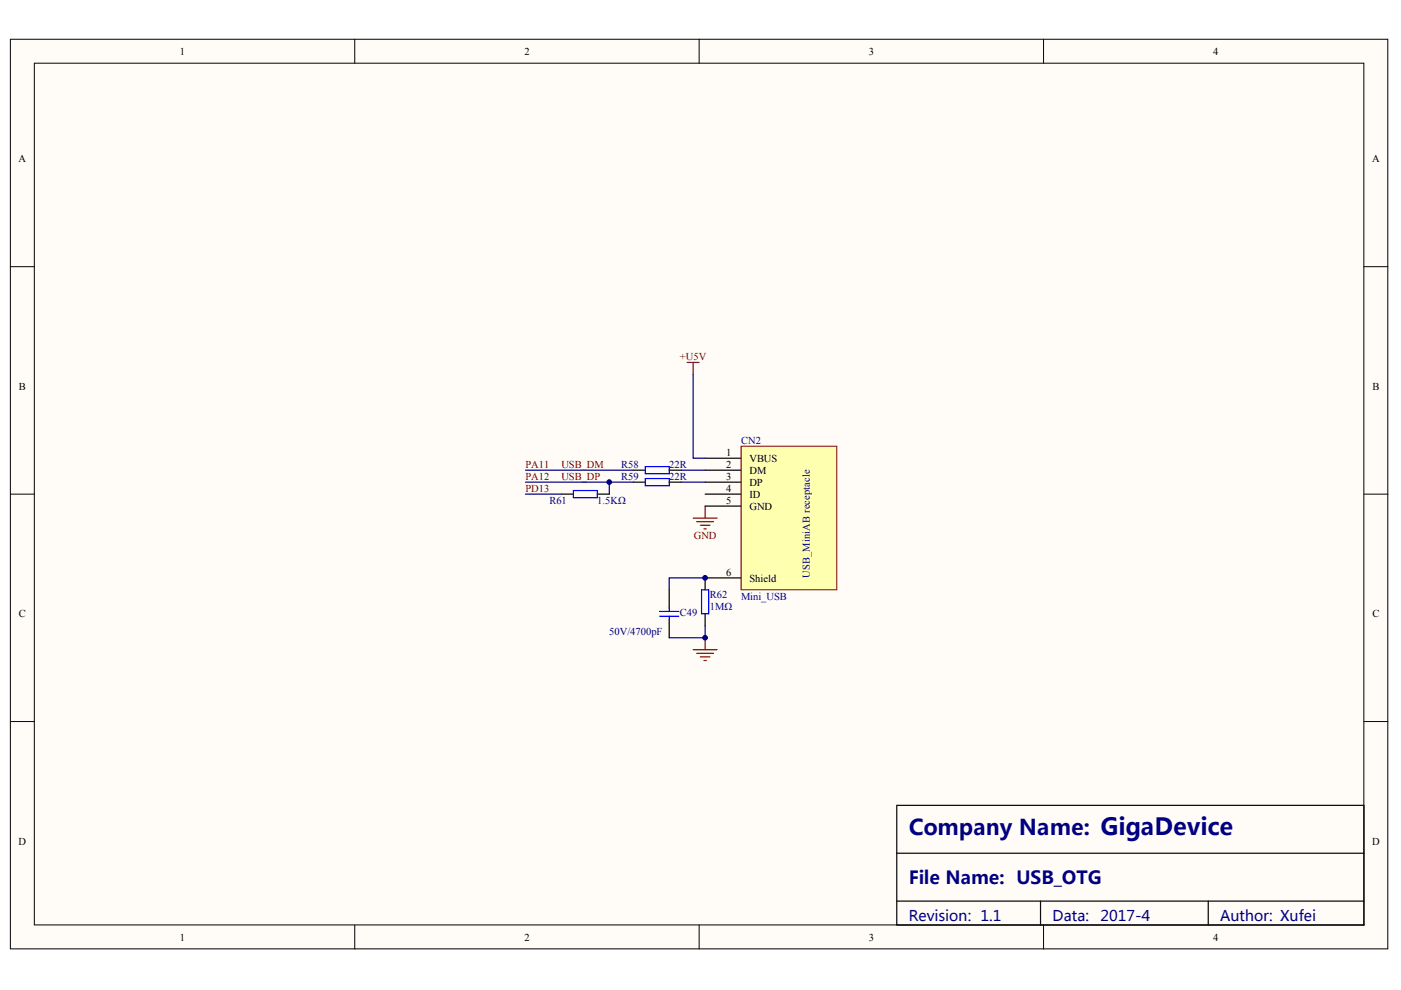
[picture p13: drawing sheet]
<svg xmlns="http://www.w3.org/2000/svg" width="297mm" height="210mm" viewBox="0 0 297 210" stroke-linecap="round" stroke-linejoin="round" font-family="sans-serif">
<defs><g id="words">
<text font-size="4.6" fill="#000080" x="192.7" y="177.1">Company Name: GigaDevice</text>
<text font-size="3.8" fill="#000080" x="192.7" y="187.5">File Name: USB_OTG</text>
<g font-size="3.1" fill="#000080">
<text x="192.7" y="195.4">Revision: 1.1</text>
<text x="223.2" y="195.4">Data:</text>
<text x="233.3" y="195.4">2017-4</text>
<text x="258.7" y="195.4">Author: Xufei</text>
</g>
<g font-size="2.2">
<text x="38.2" y="11.6">1</text>
<text x="111.2" y="11.6">2</text>
<text x="184.2" y="11.6">3</text>
<text x="257.2" y="11.6">4</text>
<text x="4" y="34.4">A</text>
<text x="290.9" y="34.4">A</text>
<text x="4" y="82.6">B</text>
<text x="291" y="82.6">B</text>
<text x="154" y="96.7">1</text>
<text x="154" y="99.2">2</text>
<text x="154" y="101.7">3</text>
<text x="158.9" y="97.9">VBUS</text>
<text x="158.9" y="100.5">DM</text>
<text x="154" y="104.3">4</text>
<text x="154" y="106.8">5</text>
<text x="158.9" y="103">DP</text>
<text x="158.9" y="105.5">ID</text>
<text x="158.9" y="108.1">GND</text>
<text x="154" y="122">6</text>
<text x="158.9" y="123.3">Shield</text>
<text x="4" y="130.9">C</text>
<text x="291" y="130.9">C</text>
<text x="4" y="179.1">D</text>
<text x="290.9" y="179.1">D</text>
<text x="38.2" y="199.4">1</text>
<text x="111.2" y="199.4">2</text>
<text x="184.2" y="199.4">3</text>
<text x="257.2" y="199.4">4</text>
</g>
<g font-size="2.2" fill="#800000">
<text x="144.2" y="76.4">+U5V</text>
<text x="111.4" y="99.2">PA11</text>
<text x="111.4" y="101.7">PA12</text>
<text x="119" y="99.2">USB_DM</text>
<text x="119" y="101.7">USB_DP</text>
<text x="111.4" y="104.3">PD13</text>
<text x="147.1" y="114.4">GND</text>
</g>
<g font-size="2.2" fill="#000080">
<text x="157.1" y="94.1">CN2</text>
<text x="131.7" y="99.2">R58</text>
<text x="131.7" y="101.7">R59</text>
<text x="141.9" y="99.2">22R</text>
<text x="141.9" y="101.7">22R</text>
<text x="116.5" y="106.8">R61</text>
<text x="126.6" y="106.8">1.5KΩ</text>
<text x="171.7" y="122.5" transform="rotate(-90 171.7 122.5)">USB_MiniAB receptacle</text>
<text x="144.2" y="130.7">C49</text>
<text x="150.5" y="126.9">R62</text>
<text x="150.5" y="129.4">1MΩ</text>
<text x="157.1" y="127.1">Mini_USB</text>
<text x="129.2" y="134.7">50V/4700pF</text>
</g>
</g></defs>
<g fill="#fffcf8" stroke="#000" stroke-width=".21">
<path d="M2.2 8.3h292v192.9h-292z"/>
<path d="M7.3 13.4h281.9v182.7h-281.9z"/>
</g>
<path d="M75.2 8.3v5.1M148.2 8.3v5.1M221.2 8.3v5.1M2.2 56.5h5.1M289.2 56.5h5.1M2.2 104.8h5.1M289.2 104.8h5.1M2.2 153h5.1M289.2 153h5.1M75.2 196.1v5.1M148.2 196.1v5.1M221.2 196.1v5.1" fill="none" stroke="#000" stroke-width=".21"/>
<g fill="none" stroke="#000" stroke-width=".25">
<path d="M134.3 99.7h2.5M141.9 99.7h2.5M134.3 102.2h2.5M141.9 102.2h2.5M141.9 125.1v3.8M141.9 131.4v3.8M149.5 122.5v2.6M149.5 130.1v2.6M190.1 170.8h99.1v25.3h-99.1zM190.1 180.9h99.1M190.1 191.1h99.1M220.6 191.1v5"/>
<path d="M256.2 191.1v5"/>
</g>
<path d="M147 109.8h5M147.7 110.6h3.6M148.5 111.4h2M149.2 112.1h.6M149.5 107.3v2.5M147 137.8h5M147.7 138.5h3.6M148.5 139.3h2M149.5 135.2v2.6M149.2 140h.6" fill="none" stroke="#800000" stroke-width=".25"/>
<path d="M136.8 98.9h5.1v1.6h-5.1zM136.8 101.5h5.1v1.5h-5.1zM139.9 129.6h4M139.9 130.7h4M141.9 128.9v.7M141.9 130.7v.7M148.7 125.1h1.6v5h-1.6z" fill="none" stroke="#00f" stroke-width=".25"/>
<path d="M111.4 99.7h22.9M144.4 99.7h5.1M144.4 102.2h5.1M149.5 122.5h-7.6v2.6M149.5 132.7v2.5h-7.6" fill="none" stroke="#000080" stroke-width=".25"/>
<path d="M157.1 94.6h20.3v30.4h-20.3z" fill="#ffffb0" stroke="#800000" stroke-width=".21"/>
<path d="M149.5 97.2h7.6M149.5 99.7h7.6M119 104.8h2.6M126.6 104.8h2.6M149.5 102.2h7.6M149.5 104.8h7.6M149.5 107.3h7.6M149.5 122.5h7.6" fill="none" stroke="#000" stroke-width=".25"/>
<path d="M145.7 76.8h2.5M147 76.8v2.6" fill="none" stroke="#800000" stroke-width=".25"/>
<path d="M121.6 104h5v1.5h-5z" fill="none" stroke="#00f" stroke-width=".25"/>
<path d="M147 79.4v17.8h2.5M111.4 102.2h22.9M111.4 104.8h7.6M129.2 102.2v2.6" fill="none" stroke="#000080" stroke-width=".25"/>
<g fill="#000080" stroke="#000080" stroke-width=".21">
<circle cx="129.2" cy="102.2" r=".5"/>
<circle cx="149.5" cy="135.2" r=".5"/>
<circle cx="149.5" cy="122.5" r=".5"/>
</g>
<use href="#words"/>
</svg>
